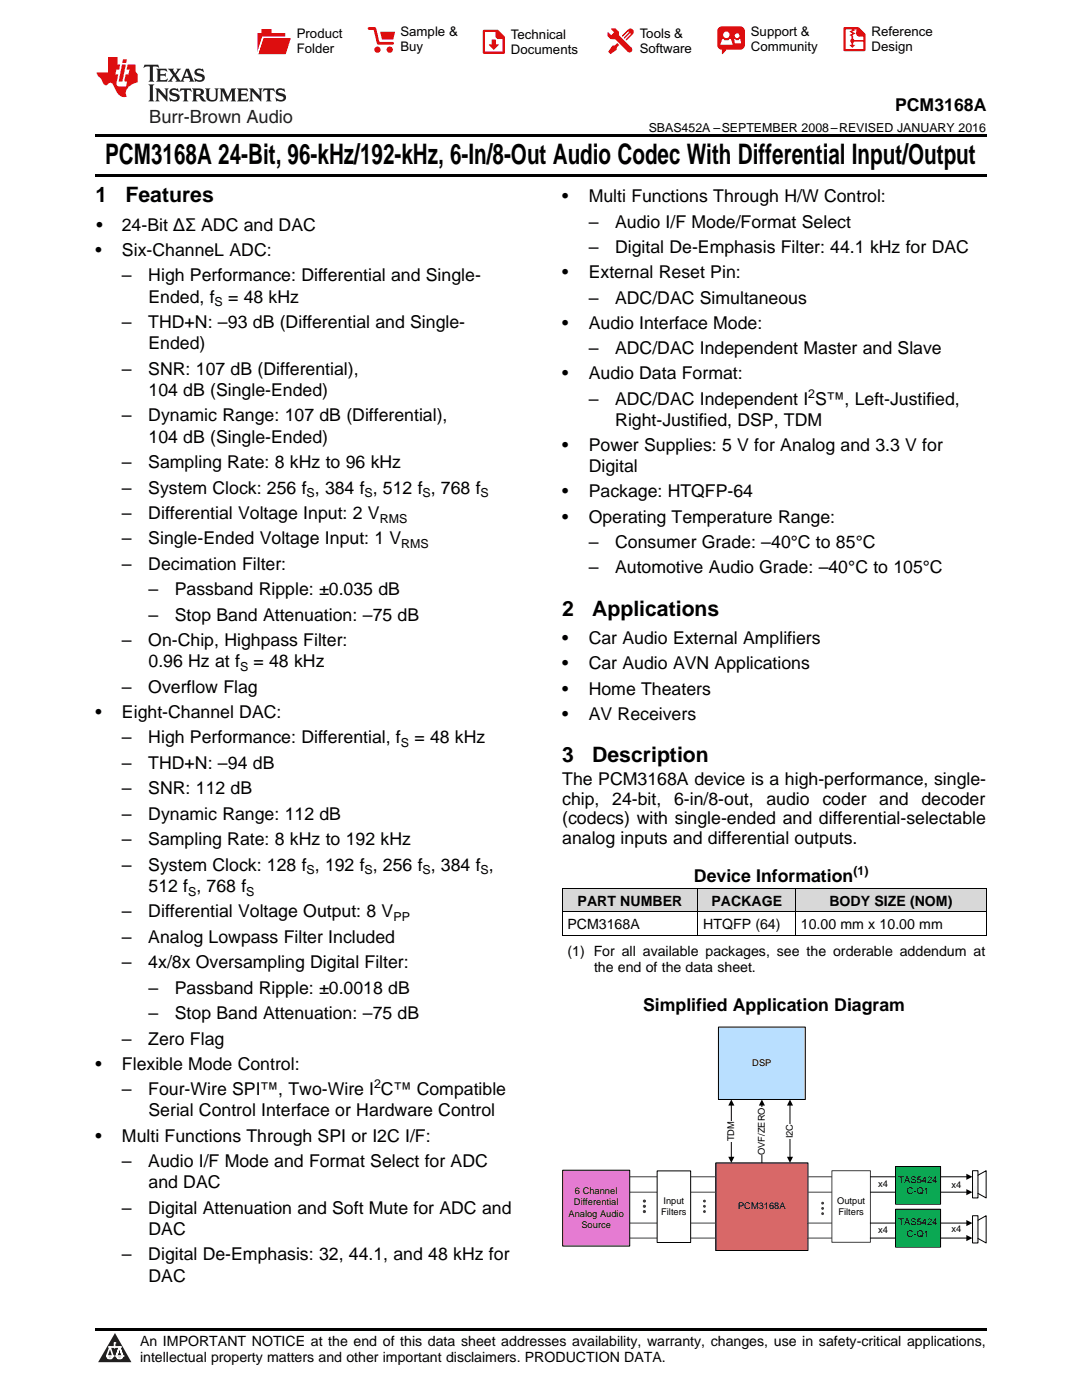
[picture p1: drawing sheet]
<svg xmlns="http://www.w3.org/2000/svg" width="216mm" height="279mm" viewBox="0 0 216 279" stroke-linecap="round" stroke-linejoin="round" font-family="sans-serif">
<defs><g id="words">
<text font-size="5.6" x="21" y="32.8">PCM3168A 24-Bit, 96-kHz/192-kHz, 6-In/8-Out Audio Codec With Differential Input/Output</text>
<g font-size="4.2">
<text x="19" y="40.4">1</text>
<text x="25" y="40.4">Features</text>
<text x="112.2" y="122.9">2</text>
<text x="118.2" y="122.9">Applications</text>
<text x="112.2" y="152">3</text>
<text x="118.2" y="152">Description</text>
</g>
<text font-size="3.6" fill="#231f20" x="29.8" y="24.5">Burr-Brown Audio</text>
<g font-size="3.5">
<text x="178.6" y="22.2">PCM3168A</text>
<text x="112.2" y="40.4">•</text>
<text x="117.5" y="40.4">Multi Functions Through H/W Control:</text>
<text x="19.2" y="46.1">•</text>
<text x="24.3" y="46.1">24-Bit ΔΣ ADC and DAC</text>
<text x="117.5" y="45.4">–</text>
<text x="122.7" y="45.4">Audio I/F Mode/Format Select</text>
<text x="19" y="51.1">•</text>
<text x="24.3" y="51.1">Six-ChanneL ADC:</text>
<text x="117.5" y="50.5">–</text>
<text x="122.7" y="50.5">Digital De-Emphasis Filter: 44.1 kHz for DAC</text>
<text x="24.3" y="56.2">–</text>
<text x="29.6" y="56.2">High Performance: Differential and Single-</text>
<text x="112.2" y="55.5">•</text>
<text x="117.5" y="55.5">External Reset Pin:</text>
<text x="24.3" y="65.5">–</text>
<text x="29.6" y="65.5">THD+N: –93 dB (Differential and Single-</text>
<text x="29.6" y="60.4">Ended, f</text>
<text x="45.5" y="60.4">= 48 kHz</text>
<text x="112.2" y="65.6">•</text>
<text x="117.5" y="60.6">–</text>
<text x="117.5" y="65.6">Audio Interface Mode:</text>
<text x="122.7" y="60.6">ADC/DAC Simultaneous</text>
<text x="29.6" y="69.7">Ended)</text>
<text x="117.5" y="70.7">–</text>
<text x="122.7" y="70.7">ADC/DAC Independent Master and Slave</text>
<text x="24.3" y="74.8">–</text>
<text x="29.6" y="74.8">SNR: 107 dB (Differential),</text>
<text x="112.2" y="75.7">•</text>
<text x="117.5" y="75.7">Audio Data Format:</text>
<text x="29.6" y="79">104 dB (Single-Ended)</text>
<text x="117.5" y="80.8">–</text>
<text x="122.7" y="80.8">ADC/DAC Independent I S™, Left-Justified,</text>
<text x="24.3" y="84.1">–</text>
<text x="29.6" y="84.1">Dynamic Range: 107 dB (Differential),</text>
<text x="29.6" y="88.3">104 dB (Single-Ended)</text>
<text x="122.8" y="85">Right-Justified, DSP, TDM</text>
<text x="24.3" y="93.4">–</text>
<text x="29.6" y="93.4">Sampling Rate: 8 kHz to 96 kHz</text>
<text x="112.2" y="90">•</text>
<text x="117.5" y="90">Power Supplies: 5 V for Analog and 3.3 V for</text>
<text x="117.5" y="94.3">Digital</text>
<text x="24.3" y="98.5">–</text>
<text x="29.6" y="98.5">System Clock: 256 f , 384 f , 512 f , 768 f</text>
<text x="112.2" y="99.3">•</text>
<text x="117.5" y="99.3">Package: HTQFP-64</text>
<text x="24.3" y="103.6">–</text>
<text x="29.6" y="103.6">Differential Voltage Input: 2 V</text>
<text x="112.2" y="104.3">•</text>
<text x="117.5" y="104.3">Operating Temperature Range:</text>
<text x="24.3" y="108.7">–</text>
<text x="24.3" y="113.7">–</text>
<text x="29.6" y="108.7">Single-Ended Voltage Input: 1 V</text>
<text x="29.6" y="113.7">Decimation Filter:</text>
<text x="117.5" y="109.4">–</text>
<text x="122.7" y="109.4">Consumer Grade: –40°C to 85°C</text>
<text x="29.6" y="118.8">–</text>
<text x="34.9" y="118.8">Passband Ripple: ±0.035 dB</text>
<text x="117.5" y="114.4">–</text>
<text x="122.7" y="114.4">Automotive Audio Grade: –40°C to 105°C</text>
<text x="29.6" y="123.9">–</text>
<text x="34.9" y="123.9">Stop Band Attenuation: –75 dB</text>
<text x="24.3" y="129">–</text>
<text x="29.6" y="129">On-Chip, Highpass Filter:</text>
<text x="112.2" y="128.6">•</text>
<text x="117.5" y="128.6">Car Audio External Amplifiers</text>
<text x="29.6" y="133.2">0.96 Hz at f</text>
<text x="50.6" y="133.2">= 48 kHz</text>
<text x="112.2" y="133.6">•</text>
<text x="117.5" y="133.6">Car Audio AVN Applications</text>
<text x="19" y="143.3">•</text>
<text x="24.3" y="138.3">–</text>
<text x="24.3" y="143.3">Eight-Channel DAC:</text>
<text x="29.6" y="138.3">Overflow Flag</text>
<text x="112.2" y="138.6">•</text>
<text x="112.2" y="143.6">•</text>
<text x="117.5" y="138.6">Home Theaters</text>
<text x="117.5" y="143.6">AV Receivers</text>
<text x="24.3" y="148.4">–</text>
<text x="29.6" y="148.4">High Performance: Differential, f</text>
<text x="82.7" y="148.4">= 48 kHz</text>
<text x="24.3" y="153.5">–</text>
<text x="29.6" y="153.5">THD+N: –94 dB</text>
<text x="24.3" y="158.5">–</text>
<text x="29.6" y="158.5">SNR: 112 dB</text>
<text x="112.2" y="156.7">The PCM3168A device is a high-performance, single-</text>
<text x="112.2" y="160.6">chip,</text>
<text x="122.2" y="160.6">24-bit,</text>
<text x="134.5" y="160.6">6-in/8-out,</text>
<text x="152.9" y="160.6">audio</text>
<text x="164.1" y="160.6">coder</text>
<text x="175.5" y="160.6">and</text>
<text x="183.9" y="160.6">decoder</text>
<text x="24.3" y="163.6">–</text>
<text x="29.6" y="163.6">Dynamic Range: 112 dB</text>
<text x="112.2" y="164.5">(codecs) with single-ended and differential-selectable</text>
<text x="24.3" y="168.7">–</text>
<text x="24.3" y="173.8">–</text>
<text x="29.6" y="168.7">Sampling Rate: 8 kHz to 192 kHz</text>
<text x="29.6" y="173.8">System Clock: 128 f , 192 f , 256 f , 384 f ,</text>
<text x="112.2" y="168.3">analog inputs and differential outputs.</text>
<text x="29.6" y="178">512 f , 768 f</text>
<text x="138.5" y="176.1">Device Information</text>
<text x="24.3" y="183.1">–</text>
<text x="29.6" y="183.1">Differential Voltage Output: 8 V</text>
<text x="24.3" y="188.2">–</text>
<text x="29.6" y="188.2">Analog Lowpass Filter Included</text>
<text x="24.3" y="193.3">–</text>
<text x="29.6" y="193.3">4x/8x Oversampling Digital Filter:</text>
<text x="29.6" y="198.3">–</text>
<text x="29.6" y="203.4">–</text>
<text x="34.9" y="198.3">Passband Ripple: ±0.0018 dB</text>
<text x="34.9" y="203.4">Stop Band Attenuation: –75 dB</text>
<text x="128.3" y="201.8">Simplified Application Diagram</text>
<text x="24.3" y="208.5">–</text>
<text x="29.6" y="208.5">Zero Flag</text>
<text x="19" y="213.5">•</text>
<text x="24.3" y="213.5">Flexible Mode Control:</text>
<text x="24.3" y="218.6">–</text>
<text x="29.6" y="218.6">Four-Wire SPI™, Two-Wire I C™ Compatible</text>
<text x="19" y="227.8">•</text>
<text x="24.3" y="227.8">Multi Functions Through SPI or I2C I/F:</text>
<text x="29.6" y="222.8">Serial Control Interface or Hardware Control</text>
<text x="24.3" y="232.9">–</text>
<text x="29.6" y="232.9">Audio I/F Mode and Format Select for ADC</text>
<text x="29.6" y="237.1">and DAC</text>
<text x="24.3" y="242.2">–</text>
<text x="29.6" y="242.2">Digital Attenuation and Soft Mute for ADC and</text>
<text x="24.3" y="251.5">–</text>
<text x="29.6" y="251.5">Digital De-Emphasis: 32, 44.1, and 48 kHz for</text>
<text x="29.6" y="246.5">DAC</text>
<text x="29.6" y="255.8">DAC</text>
</g>
<g font-size="2.8">
<text x="113.2" y="185.4">PCM3168A</text>
<text x="115.3" y="180.7">PART NUMBER</text>
<text x="140.3" y="185.4">HTQFP (64)</text>
<text x="142" y="180.7">PACKAGE</text>
<text x="159.8" y="185.4">10.00 mm x 10.00 mm</text>
<text x="165.5" y="180.7">BODY SIZE (NOM)</text>
<text x="113.2" y="190.9">(1) For all available packages, see the orderable addendum at</text>
<text x="118.5" y="194.1">the end of the data sheet.</text>
<text x="27.9" y="268.6">An IMPORTANT NOTICE at the end of this data sheet addresses availability, warranty, changes, use in safety-critical applications,</text>
<text x="27.9" y="271.8">intellectual property matters and other important disclaimers. PRODUCTION DATA.</text>
</g>
<g font-size="2.6">
<text x="59.2" y="7.6">Product</text>
<text x="59.2" y="10.6">Folder</text>
<text x="79.9" y="7.3">Sample &amp;</text>
<text x="79.9" y="10.2">Buy</text>
<text x="102" y="7.8">Technical</text>
<text x="102" y="10.8">Documents</text>
<text x="127.6" y="7.6">Tools &amp;</text>
<text x="127.6" y="10.6">Software</text>
<text x="149.8" y="7.2">Support &amp;</text>
<text x="149.8" y="10.2">Community</text>
<text x="173.9" y="7.3">Reference</text>
<text x="173.9" y="10.2">Design</text>
</g>
<g font-size="2.5">
<text x="129.4" y="26.3">SBAS452A –SEPTEMBER 2008–REVISED JANUARY 2016</text>
<text x="42.8" y="61.1">S</text>
<text x="161.3" y="79.4">2</text>
<text x="61.2" y="99.2">S</text>
<text x="72.7" y="99.2">S</text>
<text x="84.3" y="99.2">S</text>
<text x="95.9" y="99.2">S</text>
<text x="75.8" y="104.3">RMS</text>
<text x="80.1" y="109.4">RMS</text>
<text x="47.9" y="133.9">S</text>
<text x="80" y="149.1">S</text>
<text x="37.5" y="178.7">S</text>
<text x="49.1" y="178.7">S</text>
<text x="61.2" y="174.5">S</text>
<text x="72.7" y="174.5">S</text>
<text x="84.3" y="174.5">S</text>
<text x="95.9" y="174.5">S</text>
<text x="170.3" y="174.7">(1)</text>
<text x="78.5" y="183.8">PP</text>
<text x="74.6" y="217.2">2</text>
</g>
<g font-size="1.9">
<text x="150.1" y="212.8">DSP</text>
<text x="146.5" y="227.8" transform="rotate(-90 146.5 227.8)">TDM</text>
<text x="158.2" y="227.2" transform="rotate(-90 158.2 227.2)">I2C</text>
<text x="152.6" y="230.5" transform="rotate(-90 152.6 230.5)">OVF/ZERO</text>
<text x="114.7" y="238.3">6 Channel</text>
<text x="175.3" y="236.9">x4</text>
<text x="179.3" y="236">TAS5424</text>
<text x="181" y="238.2">C-Q1</text>
<text x="189.8" y="237.1">x4</text>
<text x="113.4" y="242.8">Analog Audio</text>
<text x="114.5" y="240.6">Differential</text>
<text x="116" y="245">Source</text>
<text x="131.9" y="242.5">Filters</text>
<text x="132.4" y="240.3">Input</text>
<text x="147.3" y="241.4">PCM3168A</text>
<text x="167.1" y="240.2">Output</text>
<text x="167.3" y="242.5">Filters</text>
<text x="179.3" y="244.6">TAS5424</text>
<text x="189.8" y="245.8">x4</text>
<text x="175.3" y="246.1">x4</text>
<text x="181" y="246.8">C-Q1</text>
</g>
</g></defs>
<g fill="#d8d8d8">
<path d="M112.2 177.3h27.1v4.7h-27.1z"/>
<path d="M139.3 177.3h19.4v4.7h-19.4z"/>
<path d="M158.7 177.3h38.1v4.7h-38.1z"/>
</g>
<path d="M22.9 266l3.3 5.9h-6.6z" fill="#231f20"/>
<path d="M21.3 270.6h1.2l-.3 .5h-.3a.53 .53 0 0 1-.6-.5z" fill-rule="evenodd" fill="#fff"/>
<path d="M21.3 270.6h1.2l-.3 .5h-.3a.53 .53 0 0 1-.6-.5z" fill="none" stroke="#231f20" stroke-width=".33"/>
<path d="M21.3 270.6l1.2 .1-.3 .4h-.5z" fill="none" stroke="#fff" stroke-width=".33"/>
<path d="M22.9 268.9h.1" fill="none" stroke="#fff" stroke-width=".33"/>
<path d="M22.9 268v.9z" fill="#fff"/>
<path d="M22.9 268v.9z" fill="none" stroke="#fff" stroke-width=".33"/>
<circle cx="22.9" cy="268" r=".16" fill="#fff"/>
<path d="M21.8 268.8h.1" fill="none" stroke="#fff" stroke-width=".33"/>
<path d="M21.8 268.8h2.2z" fill="#fff"/>
<path d="M21.8 268.8h2.2z" fill="none" stroke="#fff" stroke-width=".33"/>
<circle cx="24" cy="268.8" r=".16" fill="#fff"/>
<path d="M23.2 270.6h.1" fill="none" stroke="#fff" stroke-width=".33"/>
<path d="M23.8 268.8l-.6 1.8z" fill="#fff"/>
<path d="M23.8 268.8l-.6 1.8z" fill="none" stroke="#fff" stroke-width=".33"/>
<path d="M23.8 268.8l.7 1.8z" fill="#fff"/>
<path d="M23.8 268.8l.7 1.8z" fill="none" stroke="#fff" stroke-width=".33"/>
<path d="M24.4 270.6h.1" fill="none" stroke="#fff" stroke-width=".33"/>
<circle cx="21.3" cy="270.6" r=".16" fill="#fff"/>
<path d="M22 268.8l-.7 1.8z" fill="#fff"/>
<path d="M22 268.8l-.7 1.8z" fill="none" stroke="#fff" stroke-width=".33"/>
<path d="M22 268.8l.5 1.8z" fill="#fff"/>
<path d="M22 268.8l.5 1.8z" fill="none" stroke="#fff" stroke-width=".33"/>
<circle cx="22.5" cy="270.6" r=".16" fill="#fff"/>
<path d="M23.3 270.6h1.2a.63 .63 0 0 1-.6 .5 .63 .63 0 0 1-.6-.5z" fill-rule="evenodd" fill="#fff"/>
<path d="M23.3 270.6h1.2a.63 .63 0 0 1-.6 .5 .63 .63 0 0 1-.6-.5z" fill="none" stroke="#231f20" stroke-width=".33"/>
<path d="M23.3 270.6h1.2l-.4 .5h-.5z" fill="none" stroke="#fff" stroke-width=".33"/>
<path d="M23.2 270.6h.1" fill="none" stroke="#fff" stroke-width=".33"/>
<circle cx="24.5" cy="270.6" r=".16" fill="#fff"/>
<path d="M19 265.1h177.8v.5h-177.8z" fill="#000"/>
<path d="M142.8 232.1h18.4v17.5h-18.4z" fill-rule="evenodd" fill="#d86868"/>
<path d="M142.8 232.1h18.4v17.5h-18.4z" fill="none" stroke="#000" stroke-width=".2"/>
<path d="M143.4 205h17.3v14.4h-17.3z" fill-rule="evenodd" fill="#b9dfff"/>
<path d="M143.4 205h17.3v14.4h-17.3zM145.9 220.5v10.5" fill="none" stroke="#000" stroke-width=".2"/>
<path d="M145.9 219.4l.6 1.2h-1.2zM145.3 230.9h1.2l-.6 1.2z" fill="#000"/>
<path d="M144.8 223.7h2.2v4.1h-2.2z" fill-rule="evenodd" fill="#fff"/>
<path d="M152 220.5v11.6" fill="none" stroke="#000" stroke-width=".2"/>
<path d="M152 219.4l.6 1.2h-1.2z" fill="#000"/>
<path d="M150.9 221h2.2v9.5h-2.2z" fill-rule="evenodd" fill="#fff"/>
<path d="M157.6 220.5v10.5" fill="none" stroke="#000" stroke-width=".2"/>
<path d="M157.6 219.4l.6 1.2h-1.2zM157 230.9h1.2l-.6 1.2z" fill="#000"/>
<path d="M156.5 224.3h2.2v2.9h-2.2z" fill-rule="evenodd" fill="#fff"/>
<path d="M125.4 234.9h5.7M125.4 237.9h5.7" fill="none" stroke="#404040" stroke-width=".2"/>
<path d="M128.4 239.9h.4z" fill-rule="evenodd" fill="#393939"/>
<g fill="#3a3a3a">
<path d="M128.4 239.8l.4 .1z" fill-rule="evenodd"/>
<path d="M128.4 239.8h.4z" fill-rule="evenodd"/>
</g>
<path d="M128.4 239.7l.4 .1z" fill-rule="evenodd" fill="#3b3b3b"/>
<path d="M128.4 239.6l.4 .1z" fill-rule="evenodd" fill="#3c3c3c"/>
<g fill="#3d3d3d">
<path d="M128.4 239.6h.4z" fill-rule="evenodd"/>
<path d="M128.4 239.5l.4 .1z" fill-rule="evenodd"/>
</g>
<path d="M128.4 239.5h.4z" fill-rule="evenodd" fill="#3e3e3e"/>
<circle cx="128.6" cy="239.7" r=".21" fill="none" stroke="#404040" stroke-width=".2"/>
<path d="M128.4 240.9l.4 .1z" fill-rule="evenodd" fill="#393939"/>
<g fill="#3a3a3a">
<path d="M128.4 240.9h.4z" fill-rule="evenodd"/>
<path d="M128.4 240.8l.4 .1z" fill-rule="evenodd"/>
</g>
<path d="M128.4 240.7l.4 .1z" fill-rule="evenodd" fill="#3b3b3b"/>
<path d="M128.4 240.7h.4z" fill-rule="evenodd" fill="#3c3c3c"/>
<g fill="#3d3d3d">
<path d="M128.4 240.6l.4 .1z" fill-rule="evenodd"/>
<path d="M128.4 240.6h.4z" fill-rule="evenodd"/>
</g>
<path d="M128.4 240.5l.4 .1z" fill-rule="evenodd" fill="#3e3e3e"/>
<circle cx="128.6" cy="240.7" r=".21" fill="none" stroke="#404040" stroke-width=".2"/>
<path d="M128.4 241.9l.4 .1z" fill-rule="evenodd" fill="#393939"/>
<g fill="#3a3a3a">
<path d="M128.4 241.9h.4z" fill-rule="evenodd"/>
<path d="M128.4 241.8l.4 .1z" fill-rule="evenodd"/>
</g>
<path d="M128.4 241.8h.4z" fill-rule="evenodd" fill="#3b3b3b"/>
<path d="M128.4 241.7l.4 .1z" fill-rule="evenodd" fill="#3c3c3c"/>
<g fill="#3d3d3d">
<path d="M128.4 241.7h.4z" fill-rule="evenodd"/>
<path d="M128.4 241.6l.4 .1z" fill-rule="evenodd"/>
</g>
<path d="M128.4 241.6h.4z" fill-rule="evenodd" fill="#3e3e3e"/>
<g fill="none" stroke="#404040" stroke-width=".2">
<path d="M125.4 244.1h5.7M125.4 247.1h5.7"/>
<circle cx="128.6" cy="241.8" r=".21"/>
</g>
<path d="M112.3 233.5h13.4v15.2h-13.4z" fill-rule="evenodd" fill="#e57bd2"/>
<path d="M112.3 233.5h13.4v15.2h-13.4z" fill="none" stroke="#000" stroke-width=".2"/>
<path d="M137.8 234.9h5M137.8 237.9h5" fill="none" stroke="#404040" stroke-width=".2"/>
<path d="M140.4 239.8l.4 .1z" fill-rule="evenodd" fill="#393939"/>
<path d="M140.4 239.8h.4z" fill-rule="evenodd" fill="#3a3a3a"/>
<g fill="#3b3b3b">
<path d="M140.4 239.7l.4 .1z" fill-rule="evenodd"/>
<path d="M140.4 239.7h.4z" fill-rule="evenodd"/>
</g>
<g fill="#3c3c3c">
<path d="M140.4 239.7h.4z" fill-rule="evenodd"/>
<path d="M140.4 239.6l.4 .1z" fill-rule="evenodd"/>
</g>
<path d="M140.4 239.6h.4z" fill-rule="evenodd" fill="#3d3d3d"/>
<path d="M140.4 239.5l.4 .1z" fill-rule="evenodd" fill="#3e3e3e"/>
<circle cx="140.6" cy="239.7" r=".18" fill="none" stroke="#404040" stroke-width=".2"/>
<path d="M140.4 240.9h.4z" fill-rule="evenodd" fill="#393939"/>
<path d="M140.4 240.8l.4 .1z" fill-rule="evenodd" fill="#3a3a3a"/>
<g fill="#3b3b3b">
<path d="M140.4 240.8h.4z" fill-rule="evenodd"/>
<path d="M140.4 240.7l.4 .1z" fill-rule="evenodd"/>
</g>
<g fill="#3c3c3c">
<path d="M140.4 240.7h.4z" fill-rule="evenodd"/>
<path d="M140.4 240.7h.4z" fill-rule="evenodd"/>
</g>
<path d="M140.4 240.6l.4 .1z" fill-rule="evenodd" fill="#3d3d3d"/>
<path d="M140.4 240.6h.4z" fill-rule="evenodd" fill="#3e3e3e"/>
<circle cx="140.6" cy="240.7" r=".18" fill="none" stroke="#404040" stroke-width=".2"/>
<path d="M140.4 241.9l.4 .1z" fill-rule="evenodd" fill="#393939"/>
<path d="M140.4 241.9h.4z" fill-rule="evenodd" fill="#3a3a3a"/>
<g fill="#3b3b3b">
<path d="M140.4 241.8l.4 .1z" fill-rule="evenodd"/>
<path d="M140.4 241.8h.4z" fill-rule="evenodd"/>
</g>
<g fill="#3c3c3c">
<path d="M140.4 241.7l.4 .1z" fill-rule="evenodd"/>
<path d="M140.4 241.7h.4z" fill-rule="evenodd"/>
</g>
<path d="M140.4 241.7h.4z" fill-rule="evenodd" fill="#3d3d3d"/>
<path d="M140.4 241.6l.4 .1z" fill-rule="evenodd" fill="#3e3e3e"/>
<g fill="none" stroke="#404040" stroke-width=".2">
<path d="M137.8 244.1h5M137.8 247.1h5"/>
<circle cx="140.6" cy="241.8" r=".18"/>
</g>
<path d="M194.1 238.7h1v.4h-1z" fill-rule="evenodd" fill="#f1f1f1"/>
<path d="M194.1 238.4h1v.3h-1z" fill-rule="evenodd" fill="#f2f2f2"/>
<path d="M194.1 238.1h1v.3h-1z" fill-rule="evenodd" fill="#f3f3f3"/>
<path d="M194.1 237.7h1v.4h-1z" fill-rule="evenodd" fill="#f4f4f4"/>
<g fill="#f5f5f5">
<path d="M194.1 237.4h1v.3h-1z" fill-rule="evenodd"/>
<path d="M194.1 237h1v.4h-1z" fill-rule="evenodd"/>
</g>
<path d="M194.1 236.7h1v.3h-1z" fill-rule="evenodd" fill="#f6f6f6"/>
<path d="M194.1 236.4h1v.3h-1z" fill-rule="evenodd" fill="#f7f7f7"/>
<path d="M194.1 236h1v.4h-1z" fill-rule="evenodd" fill="#f8f8f8"/>
<path d="M194.1 235.7h1v.3h-1z" fill-rule="evenodd" fill="#f9f9f9"/>
<path d="M194.1 235.3h1v.4h-1z" fill-rule="evenodd" fill="#fafafa"/>
<path d="M194.1 235h1v.3h-1z" fill-rule="evenodd" fill="#fbfbfb"/>
<path d="M194.1 234.7h1v.3h-1z" fill-rule="evenodd" fill="#fcfcfc"/>
<path d="M194.1 234.3h1v.4h-1z" fill-rule="evenodd" fill="#fdfdfd"/>
<g fill="#fefefe">
<path d="M194.1 234h1v.3h-1z" fill-rule="evenodd"/>
<path d="M194.1 233.6h1v.4h-1z" fill-rule="evenodd"/>
</g>
<path d="M187.6 234.9h5.4M187.6 237.9h5.4M194.1 233.6h1v5.5h-1zM195.1 234.5l1.7-.9v5.5l-1.7-.9M187.6 244.1h5.4M187.6 247.1h5.4" fill="none" stroke="#000" stroke-width=".2"/>
<path d="M192.8 234.2l1.2 .7-1.2 .6zM192.8 237.3l1.2 .6-1.2 .6zM192.8 243.5l1.2 .6-1.2 .6zM192.8 246.5l1.2 .6-1.2 .6z" fill="#000"/>
<path d="M194.1 247.7h1v.4h-1z" fill-rule="evenodd" fill="#f1f1f1"/>
<path d="M194.1 247.4h1v.3h-1z" fill-rule="evenodd" fill="#f2f2f2"/>
<path d="M194.1 247h1v.4h-1z" fill-rule="evenodd" fill="#f3f3f3"/>
<path d="M194.1 246.7h1v.3h-1z" fill-rule="evenodd" fill="#f4f4f4"/>
<g fill="#f5f5f5">
<path d="M194.1 246.4h1v.3h-1z" fill-rule="evenodd"/>
<path d="M194.1 246h1v.4h-1z" fill-rule="evenodd"/>
</g>
<path d="M194.1 245.7h1v.3h-1z" fill-rule="evenodd" fill="#f6f6f6"/>
<path d="M194.1 245.3h1v.4h-1z" fill-rule="evenodd" fill="#f7f7f7"/>
<path d="M194.1 245h1v.3h-1z" fill-rule="evenodd" fill="#f8f8f8"/>
<path d="M194.1 244.7h1v.3h-1z" fill-rule="evenodd" fill="#f9f9f9"/>
<path d="M194.1 244.3h1v.4h-1z" fill-rule="evenodd" fill="#fafafa"/>
<path d="M194.1 244h1v.3h-1z" fill-rule="evenodd" fill="#fbfbfb"/>
<path d="M194.1 243.6h1v.4h-1z" fill-rule="evenodd" fill="#fcfcfc"/>
<path d="M194.1 243.3h1v.3h-1z" fill-rule="evenodd" fill="#fdfdfd"/>
<g fill="#fefefe">
<path d="M194.1 243h1v.3h-1z" fill-rule="evenodd"/>
<path d="M194.1 242.6h1v.4h-1z" fill-rule="evenodd"/>
</g>
<path d="M194.1 242.6h1v5.5h-1zM195.1 243.5l1.7-.9v5.5l-1.7-.9" fill="none" stroke="#000" stroke-width=".2"/>
<path d="M161.3 234.9h5.7M161.3 237.9h5.7M161.3 244.1h5.7M161.3 247.1h5.7" fill="none" stroke="#404040" stroke-width=".2"/>
<path d="M166 233.6h7.7v14.3h-7.7z" fill-rule="evenodd" fill="#fff"/>
<path d="M166 233.6h7.7v14.3h-7.7z" fill="none" stroke="#404040" stroke-width=".2"/>
<path d="M173.7 234.9h5M173.7 237.9h5M173.7 244.1h5M173.7 247.1h5" fill="none" stroke="#000" stroke-width=".2"/>
<path d="M164 240.3h.3z" fill-rule="evenodd" fill="#393939"/>
<path d="M164 240.2l.3 .1z" fill-rule="evenodd" fill="#3a3a3a"/>
<g fill="#3b3b3b">
<path d="M164 240.2h.3z" fill-rule="evenodd"/>
<path d="M164 240.1l.3 .1z" fill-rule="evenodd"/>
</g>
<g fill="#3c3c3c">
<path d="M164 240.1h.3z" fill-rule="evenodd"/>
<path d="M164 240l.3 .1z" fill-rule="evenodd"/>
</g>
<path d="M164 240h.3z" fill-rule="evenodd" fill="#3d3d3d"/>
<path d="M164 239.9l.3 .1z" fill-rule="evenodd" fill="#3e3e3e"/>
<circle cx="164.1" cy="240.1" r=".18" fill="none" stroke="#404040" stroke-width=".2"/>
<path d="M164 241.3h.3z" fill-rule="evenodd" fill="#393939"/>
<path d="M164 241.3h.3z" fill-rule="evenodd" fill="#3a3a3a"/>
<g fill="#3b3b3b">
<path d="M164 241.2l.3 .1z" fill-rule="evenodd"/>
<path d="M164 241.2h.3z" fill-rule="evenodd"/>
</g>
<g fill="#3c3c3c">
<path d="M164 241.1l.3 .1z" fill-rule="evenodd"/>
<path d="M164 241.1h.3z" fill-rule="evenodd"/>
</g>
<path d="M164 241l.3 .1z" fill-rule="evenodd" fill="#3d3d3d"/>
<path d="M164 241h.3z" fill-rule="evenodd" fill="#3e3e3e"/>
<circle cx="164.1" cy="241.2" r=".18" fill="none" stroke="#404040" stroke-width=".2"/>
<path d="M164 242.3l.3 .1z" fill-rule="evenodd" fill="#393939"/>
<path d="M164 242.3h.3z" fill-rule="evenodd" fill="#3a3a3a"/>
<g fill="#3b3b3b">
<path d="M164 242.3h.3z" fill-rule="evenodd"/>
<path d="M164 242.2l.3 .1z" fill-rule="evenodd"/>
</g>
<g fill="#3c3c3c">
<path d="M164 242.2h.3z" fill-rule="evenodd"/>
<path d="M164 242.1l.3 .1z" fill-rule="evenodd"/>
</g>
<path d="M164 242.1h.3z" fill-rule="evenodd" fill="#3d3d3d"/>
<path d="M164 242l.3 .1z" fill-rule="evenodd" fill="#3e3e3e"/>
<circle cx="164.1" cy="242.2" r=".18" fill="none" stroke="#404040" stroke-width=".2"/>
<path d="M178.7 232.8h9v7.5h-9z" fill-rule="evenodd" fill="#00b050"/>
<path d="M178.7 232.8h9v7.5h-9z" fill="none" stroke="#000" stroke-width=".2"/>
<path d="M178.7 241.3h9v7.6h-9z" fill-rule="evenodd" fill="#00b050"/>
<path d="M178.7 241.3h9v7.6h-9z" fill="none" stroke="#000" stroke-width=".2"/>
<path d="M131.1 233.7h6.7v14.3h-6.7z" fill-rule="evenodd" fill="#fff"/>
<path d="M112.2 177.3h84.6M112.2 177.3v9.4M139.2 177.3v9.4M158.7 177.3v9.4M196.8 177.3v9.4M112.2 186.6h84.6M112.2 181.9h84.6M131.1 233.7h6.7v14.3h-6.7z" fill="none" stroke="#000" stroke-width=".2"/>
<path d="M19 34.8h177.8v.5h-177.8zM19 26.8h177.8v.6h-177.8z" fill="#000"/>
<path d="M28.8 12.9l-.2 .6 .4-.2a.65 .65 0 0 1 .9 .2v2.4l-.3 .4h1.2l-.3-.4v-2.4a.9 .9 0 0 1 1.2 .1l-.1-.7zM31.2 13.7l.2 .4v1.8l-.2 .4h2.1l.2-.7a1.3 1.3 0 0 1-1.5 .4v-.9h.8l.3 .2v-.7l-.3 .2h-.8v-.6l.2-.2a1.12 1.12 0 0 1 1.1 .3l-.1-.6zM33.5 13.7l1 1.3-1 1.3h.9l-.2-.2 .5-.9 .5 .9-.2 .2h1.8l-.2-.2 .1-.5h1.1l.1 .4-.2 .3h1.1l-.3-.4-.8-2.2h-.6l-1 2.4-1-1.2 1-1.2h-.9l.2 .2-.4 .8-.5-.7 .2-.3zM37.3 14.2l.4 1.1h-.9zM39.1 13.9a.73 .73 0 0 0-.3 .8 .73 .73 0 0 0 .7 .5l.7 .1 .2 .3a.88 .88 0 0 1-.9 .4 .88 .88 0 0 1-.7-.5l.1 .8 .3-.1a1.04 1.04 0 0 0 1.1 .1 1.04 1.04 0 0 0 .5-1.1 1.63 1.63 0 0 0-1.4-.6l-.1-.3a.8 .8 0 0 1 1.3 .1l-.1-.7-.2 .1-.6-.1zM29.6 16.8l.3 .5v2.5l-.3 .4h1.2l-.3-.4v-2.5l.3-.5zM31 17.6l.2 .5v1.7l-.2 .4h.9l-.3-.4v-1.5l1.8 2v-2.2l.2-.5h-.8l.2 .3 .1 1.2-1.3-1.5zM34.1 17.8a.73 .73 0 0 0-.3 .8 .73 .73 0 0 0 .7 .5l.7 .2 .2 .3a.88 .88 0 0 1-.9 .4 .88 .88 0 0 1-.7-.6l.1 .8 .2-.1a1.03 1.03 0 0 0 1.2 .1 1.03 1.03 0 0 0 .5-1.1 1.62 1.62 0 0 0-1.4-.6l-.1-.2a.8 .8 0 0 1 1.3 .1l-.1-.8-.2 .2-.6-.2zM36 17.6l-.1 .8a.7 .7 0 0 1 .8-.4l.1 1.8-.3 .4h1.1l-.3-.4v-1.8a.73 .73 0 0 1 .9 .4l-.1-.8zM38.3 17.6l.3 .5v1.7l-.3 .4h1.1l-.2-.2-.1-.8h.3a.97 .97 0 0 1 .7 .7 .71 .71 0 0 0 1.1 .2l-1.2-1.1a.68 .68 0 0 0 .7-.6 .68 .68 0 0 0-.6-.7zM39.2 18h.1a.52 .52 0 0 1 .6 0 .52 .52 0 0 1 .1 .6l-.2 .2-.7 .1zM40.9 17.6l.2 .3a3 3 0 0 0 .3 2.1 1.18 1.18 0 0 0 2-.7v-1.4l.2-.3h-.8l.3 .5v1.2a.67 .67 0 0 1-.7 .7 .67 .67 0 0 1-.7-.7v-1.2l.3-.5zM43.8 17.6l.3 .5v1.7l-.3 .4h.8l-.2-.4v-1.6l.9 2.1 1-2.1v1.6l-.2 .4h1l-.2-.4v-1.7l.2-.5h-.9l-.7 1.7-.8-1.7zM47.3 17.6l.3 .5v1.7l-.3 .4h2.1l.2-.6a1.3 1.3 0 0 1-1.4 .3l-.1-.9h.9l.2 .2v-.7l-.2 .2h-.9v-.6l.2-.1a1.12 1.12 0 0 1 1.2 .3l-.2-.7zM49.7 17.6l.3 .5v1.7l-.3 .4h.9l-.3-.4v-1.5l1.8 2v-2.2l.3-.5h-.8l.2 .3v1.2l-1.3-1.5zM52.6 17.6l-.1 .8a.7 .7 0 0 1 .8-.4l.1 1.8-.3 .4h1.1l-.3-.4v-1.8a.73 .73 0 0 1 .9 .4l-.1-.8zM55.3 17.8a.73 .73 0 0 0-.3 .8 .73 .73 0 0 0 .7 .5l.7 .2 .2 .3a.88 .88 0 0 1-.9 .4 .88 .88 0 0 1-.7-.6l.1 .8 .3-.1a1.03 1.03 0 0 0 1.1 .1 1.03 1.03 0 0 0 .5-1.1 1.63 1.63 0 0 0-1.4-.6l-.1-.2a.8 .8 0 0 1 1.3 .1l-.1-.8-.2 .2-.6-.2z" fill="#231f20"/>
<path d="M21.6 11.4v3.1h-2.3l.1 .4 .9 1.1a1.06 1.06 0 0 0 1.1 1 .65 .65 0 0 1 .6-.4 .65 .65 0 0 1 .6 .3l.4 .9a1.84 1.84 0 0 0 2.3 1.5 1.8 1.8 0 0 1 1.1-2.5l1.1-.4-.1-1.6a1.77 1.77 0 0 1-.4-1.9h-1.6l-.2 1h.6l-.2 .9h-.5l-.3 1.1v.3l.5 .1-.2 1h-.7a.81 .81 0 0 1-1.1-.8l.3-1.7h-.6l.2-.9h.6l.2-1h-.5v-1.5zM24.3 12.9l-.6 3.4h.7l.7-3.4zM24.5 11.8l-.1 .8h.8l.1-.8z" fill="#ee1d23"/>
<g fill="#d60000">
<path d="M52.2 5.8h2v.8h2.7v4.2h-5.5v-4.2h.8z" fill-rule="evenodd"/>
<path d="M52.5 7.5h5.6l-1.1 3.3h-5.6z" fill-rule="evenodd"/>
</g>
<path d="M52.4 7.4h5.7v.1h-5.6l-1.1 3.3z" fill-rule="evenodd" fill="#fff"/>
<path d="M52.4 7.4h5.7v.1h-5.6l-1.1 3.3z" fill="none" stroke="#fff" stroke-width=".2"/>
<path d="M73.6 5.7h1.2l.7 2.9h2.8" fill="none" stroke="#d60000" stroke-width=".55"/>
<g fill="#d60000">
<path d="M75.9 6.3h2.9l-.3 1.6h-2.3z" fill-rule="evenodd"/>
<circle cx="75.3" cy="9.9" r=".62"/>
<circle cx="77.8" cy="9.9" r=".62"/>
</g>
<path d="M96.6 6.2h2.7l1.2 1.2v3.1h-3.9z" fill="none" stroke="#d60000" stroke-width=".44"/>
<g fill="#d60000">
<path d="M98.1 7.9h.8v1h.6l-1 1.1-.9-1v-.1h.5z" fill-rule="evenodd"/>
<path d="M98.9 6.2h.4l1.2 1.2v.4h-1.2l-.4-.4z" fill-rule="evenodd"/>
<path d="M122 5.7h.8l.6 .6 .1 .7 2.5 2.5-.7 .8-2.4-2.3-1.1-.2-.6-.6v-.8l.8 .6 .4-.4v-.2l-.4-.5z" fill-rule="evenodd"/>
<path d="M122.2 9.1h.5l.5-.5 .4 .4-.5 .5-.1 .4-1.2 .9-.4-.5z" fill-rule="evenodd"/>
<path d="M125.3 5.9a.67 .67 0 0 1 1 0 .67 .67 0 0 1 0 .9z" fill-rule="evenodd"/>
<path d="M125.3 5.9l1 .9-1.2 1.2h-.2v-.2l.9-.9 .1-.2h-.2l-1 1h-.2v-.2l1-1v-.2h-.2l-1 1h-.2v-.2z" fill-rule="evenodd"/>
<circle cx="125.6" cy="9.9" r=".54"/>
</g>
<path d="M123.4 6.3l-.1 .7" fill="none" stroke="#d60000" stroke-width=".2"/>
<g fill="#d60000">
<path d="M143.4 5.5l.7-.2h3.6a.95 .95 0 0 1 .9 .9v2.8a.95 .95 0 0 1-.9 .9h-3.6a.95 .95 0 0 1-1-.9v-2.8z" fill-rule="evenodd"/>
<path d="M144 9.9h1l-.8 .9h-.2z" fill-rule="evenodd"/>
</g>
<g fill="#fff">
<path d="M146.6 8.6h1.3z"/>
<path d="M144.1 7.8h.3l.1 .2h.8l.2-.2h.3l.4 1.1h-2.5z" fill-rule="evenodd"/>
<path d="M146.5 7.8h.2l.2 .2h.5l.1-.2h.2l.2 .8h-1.3z" fill-rule="evenodd"/>
<circle cx="144.9" cy="6.9" r=".65"/>
<circle cx="147.1" cy="7.1" r=".48"/>
</g>
<path d="M168.5 5.6h2.7l1.3 1.3v3.1h-4z" fill="none" stroke="#d60000" stroke-width=".44"/>
<path d="M170.1 7.3v1.8M170.1 8.1h2.3" fill="none" stroke="#d60000" stroke-width=".3"/>
<g fill="#d60000">
<path d="M170.9 5.6h.3l1.3 1.3v.4h-1.1l-.5-.6z" fill-rule="evenodd"/>
<circle cx="170.1" cy="8.1" r=".42"/>
<circle cx="171.4" cy="6.7" r=".55"/>
</g>
<g fill="#d60000">
<path d="M169.5 9h1.2l-.6 .5z"/>
<path d="M169.8 5.8h.6l.3 .2-.6 .3 .6 .4-.7 .3 .2 .3h-.2l-.5-.3 .6-.3-.6-.4 .6-.3z"/>
</g>
<use href="#words"/>
</svg>
